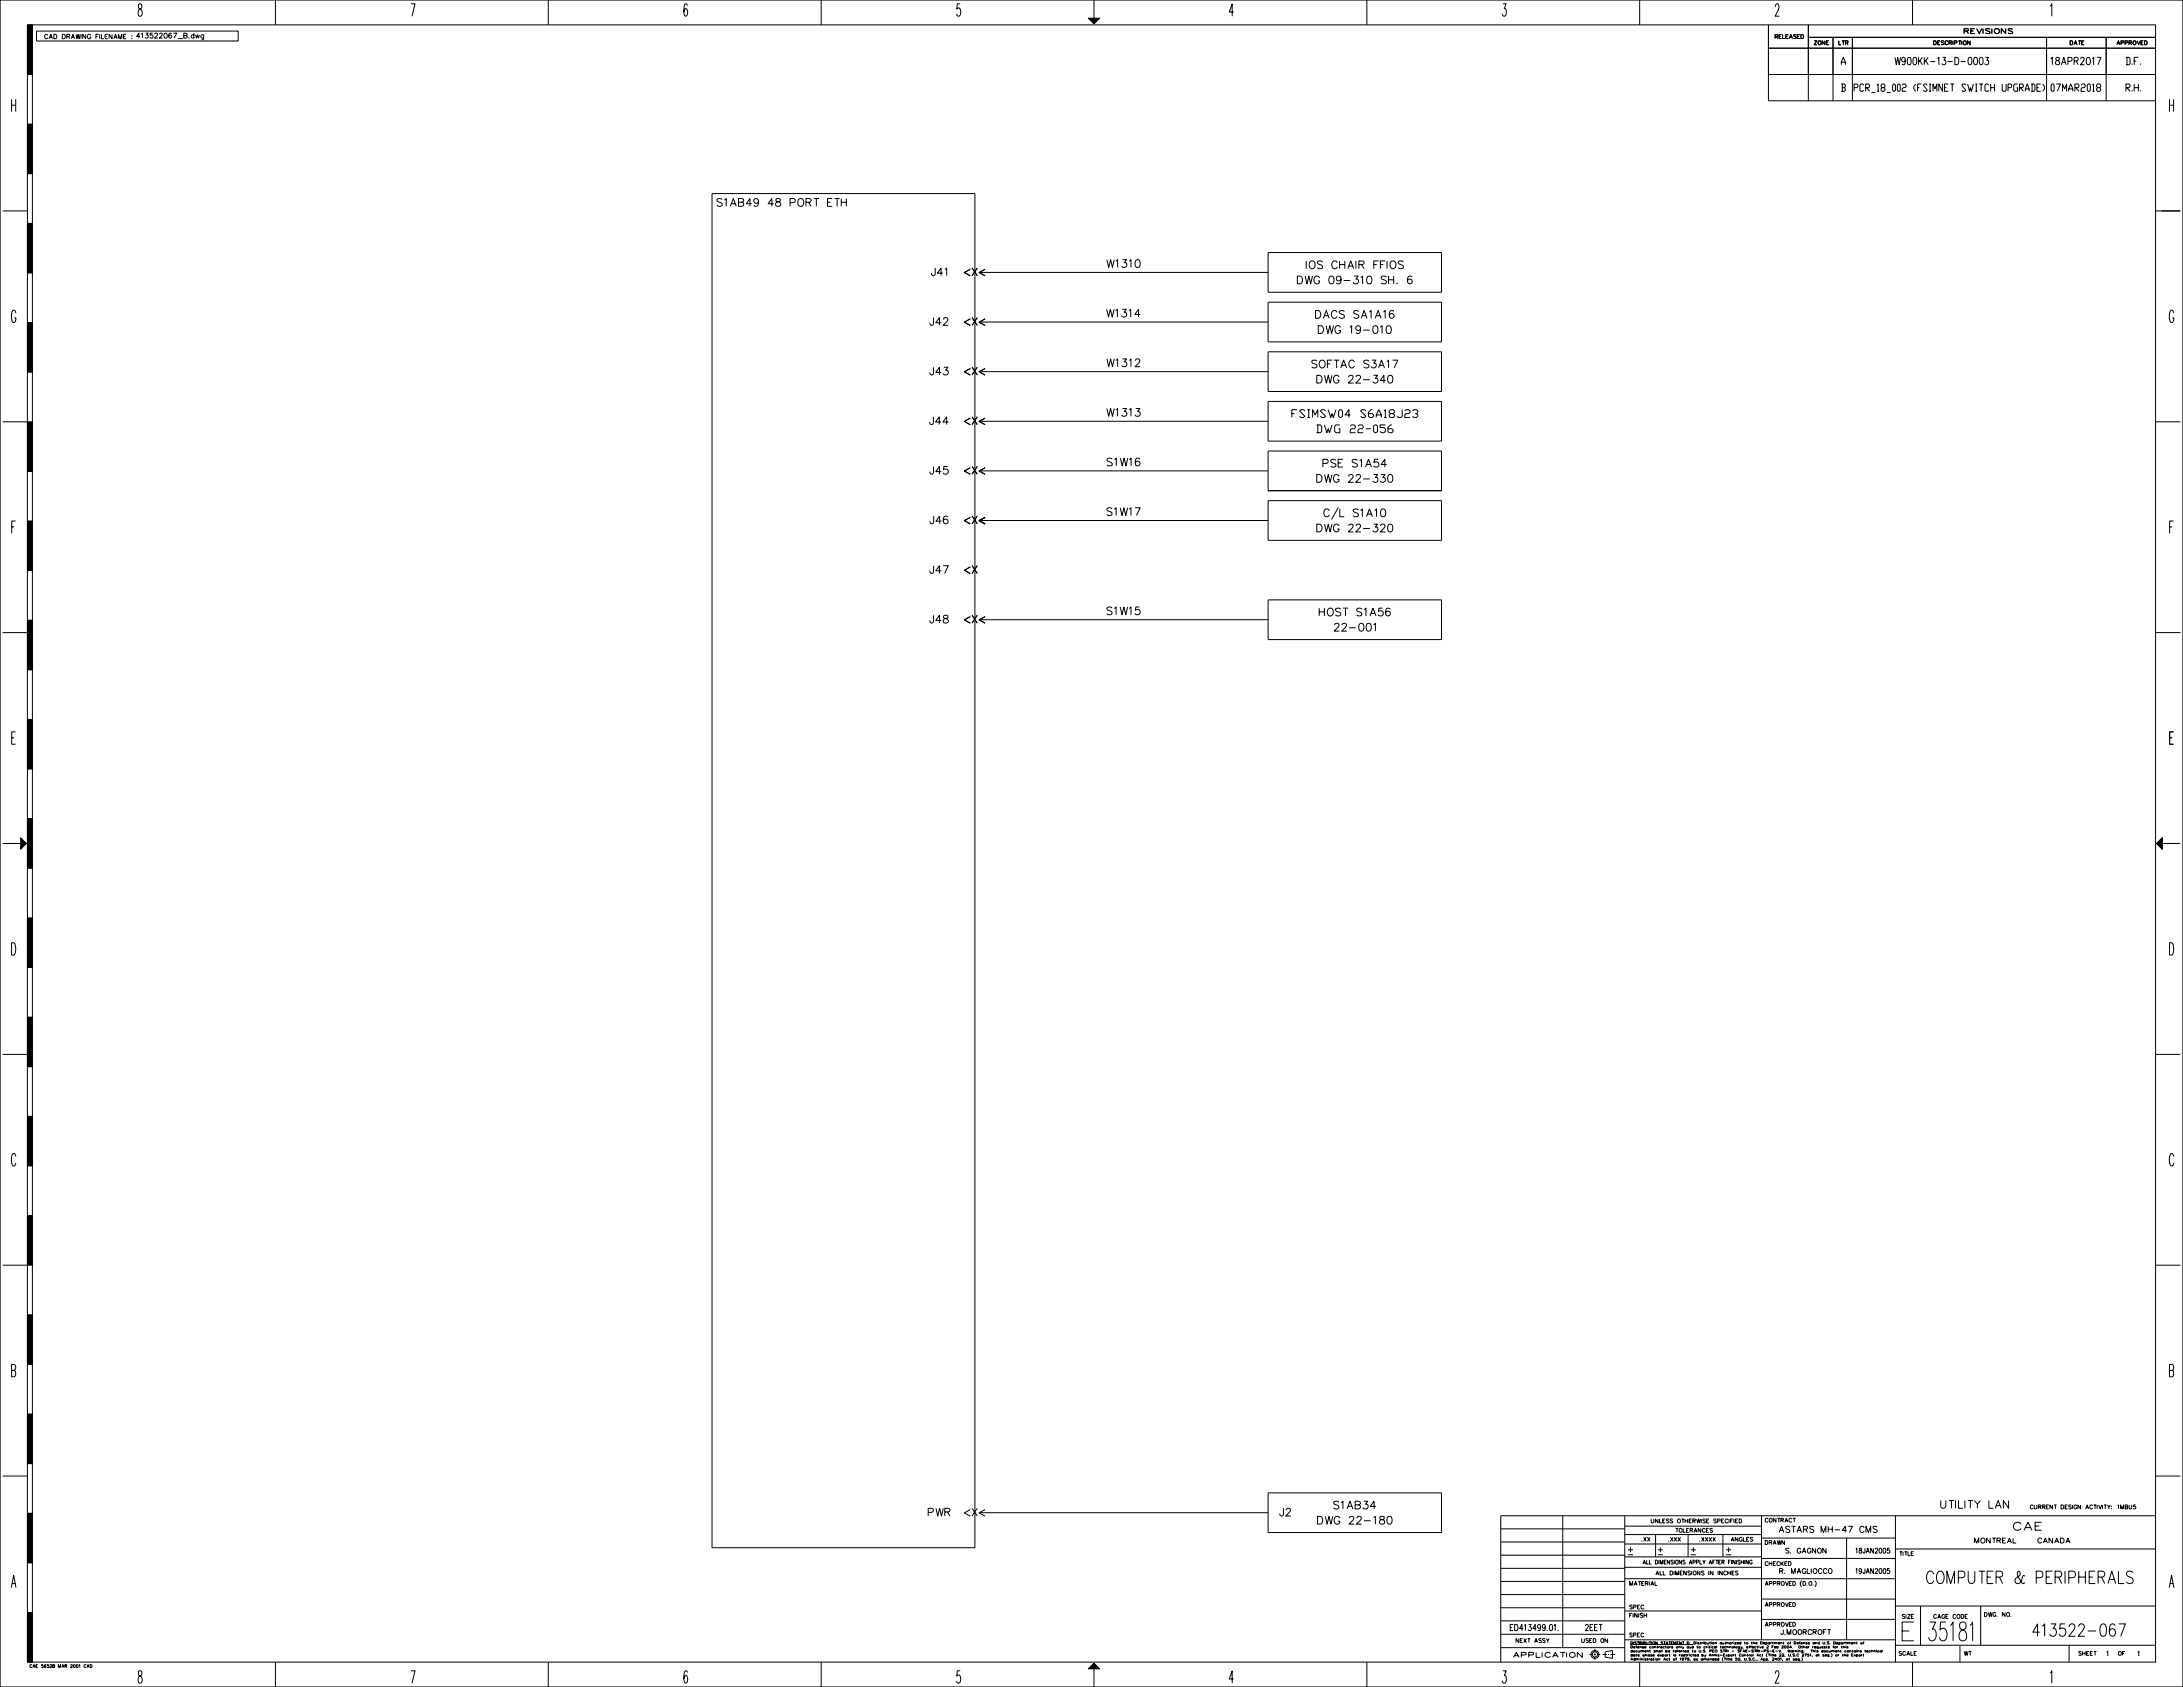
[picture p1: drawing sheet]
<svg xmlns="http://www.w3.org/2000/svg" width="1118mm" height="864mm" viewBox="0 0 1118 864" stroke-linecap="round" stroke-linejoin="round" font-family="sans-serif">
<defs><g id="words">
<g font-size="9.7">
<text x="974" y="840">E</text>
<text x="987" y="840">35181</text>
</g>
<g font-size="6.3">
<text x="71" y="8">8</text>
<text x="210" y="8">7</text>
<text x="350" y="8">6</text>
<text x="490" y="8">5</text>
<text x="629" y="8">4</text>
<text x="769" y="8">3</text>
<text x="909" y="8">2</text>
<text x="1050" y="8">1</text>
<text x="6" y="57">H</text>
<text x="1111" y="57">H</text>
<text x="6" y="165">G</text>
<text x="1111" y="165">G</text>
<text x="6" y="273">F</text>
<text x="1111" y="273">F</text>
<text x="6" y="381">E</text>
<text x="1111" y="381">E</text>
<text x="6" y="489">D</text>
<text x="1111" y="489">D</text>
<text x="6" y="597">C</text>
<text x="1111" y="597">C</text>
<text x="6" y="705">B</text>
<text x="1111" y="705">B</text>
<text x="6" y="813">A</text>
<text x="984" y="811">COMPUTER &amp; PERIPHERALS</text>
<text x="1111" y="813">A</text>
<text x="1036" y="838">413522-067</text>
<text x="71" y="862">8</text>
<text x="210" y="862">7</text>
<text x="350" y="862">6</text>
<text x="490" y="862">5</text>
<text x="629" y="862">4</text>
<text x="769" y="862">3</text>
<text x="909" y="862">2</text>
<text x="1050" y="862">1</text>
</g>
<text font-size="4.1" x="1031" y="783">CAE</text>
<g font-size="4">
<text x="367" y="106">S1AB49 48 PORT ETH</text>
<text x="567" y="137">W1310</text>
<text x="669" y="138">IOS CHAIR FFIOS</text>
<text x="477" y="141">J41</text>
<text x="494" y="141">&lt;X&lt;</text>
<text x="664" y="145">DWG 09-310 SH. 6</text>
<text x="476" y="167">J42</text>
<text x="494" y="167">&lt;X&lt;</text>
<text x="567" y="162">W1314</text>
<text x="673" y="163">DACS SA1A16</text>
<text x="675" y="171">DWG 19-010</text>
<text x="476" y="192">J43</text>
<text x="567" y="188">W1312</text>
<text x="672" y="188">SOFTAC S3A17</text>
<text x="494" y="192">&lt;X&lt;</text>
<text x="674" y="196">DWG 22-340</text>
<text x="567" y="213">W1313</text>
<text x="661" y="214">FSIMSW04 S6A18J23</text>
<text x="476" y="217">J44</text>
<text x="494" y="217">&lt;X&lt;</text>
<text x="674" y="222">DWG 22-056</text>
<text x="567" y="239">S1W16</text>
<text x="677" y="239">PSE S1A54</text>
<text x="476" y="243">J45</text>
<text x="494" y="243">&lt;X&lt;</text>
<text x="674" y="247">DWG 22-330</text>
<text x="567" y="264">S1W17</text>
<text x="476" y="268">J46</text>
<text x="494" y="268">&lt;X&lt;</text>
<text x="501" y="268">&lt;</text>
<text x="678" y="265">C/L S1A10</text>
<text x="674" y="272">DWG 22-320</text>
<text x="476" y="294">J47</text>
<text x="494" y="294">&lt;X</text>
<text x="567" y="315">S1W15</text>
<text x="675" y="315">HOST S1A56</text>
<text x="476" y="319">J48</text>
<text x="494" y="319">&lt;X&lt;</text>
<text x="501" y="319">&lt;</text>
<text x="683" y="323">22-001</text>
<text x="683" y="772">S1AB34</text>
<text x="994" y="772">UTILITY LAN</text>
<text x="475" y="776">PWR</text>
<text x="494" y="776">&lt;X&lt;</text>
<text x="655" y="776">J2</text>
<text x="675" y="780">DWG 22-180</text>
</g>
<g font-size="3.8">
<text x="943" y="33">A</text>
<text x="970" y="33">W900KK-13-D-0003</text>
<text x="1050" y="33">18APR2017</text>
<text x="1088" y="33">D.F.</text>
<text x="943" y="47">B</text>
<text x="1050" y="47">07MAR2018</text>
<text x="1088" y="47">R.H.</text>
</g>
<text font-size="3.7" x="949" y="47">PCR_18_002 (FSIMNET SWITCH UPGRADE)</text>
<g font-size="3.2">
<text x="911" y="784">ASTARS MH-47 CMS</text>
<text x="773" y="835">ED413499.01.</text>
<text x="812" y="835">2EET</text>
</g>
<g font-size="2.5">
<text x="1006" y="17">REVISIONS</text>
<text x="1011" y="790">MONTREAL</text>
<text x="1043" y="790">CANADA</text>
<text x="914" y="795">S. GAGNON</text>
<text x="950" y="795">18JAN2005</text>
<text x="911" y="806">R. MAGLIOCCO</text>
<text x="950" y="806">19JAN2005</text>
<text x="912" y="837">J.MOORCROFT</text>
<text x="775" y="848">APPLICATION</text>
<text x="1079" y="848">1</text>
<text x="1094" y="848">1</text>
</g>
<text font-size="2.3" x="23" y="20">CAD DRAWING FILENAME :413522067_B.dwg</text>
<g font-size="2">
<text x="909" y="20">RELEASED</text>
<text x="929" y="23">ZONE</text>
<text x="941" y="23">LTR</text>
<text x="990" y="23">DESCRIPTION</text>
<text x="1060" y="23">DATE</text>
<text x="1084" y="23">APPROVED</text>
<text x="1039" y="772">CURRENT DESIGN ACTIVITY: 1MBU5</text>
<text x="845" y="780">UNLESS OTHERWISE SPECIFIED</text>
<text x="904" y="779">CONTRACT</text>
<text x="858" y="784">TOLERANCES</text>
<text x="840" y="789">.XX</text>
<text x="854" y="789">.XXX</text>
<text x="870" y="789">.XXXX</text>
<text x="886" y="789">ANGLES</text>
<text x="904" y="791">DRAWN</text>
<text x="973" y="796">TITLE</text>
<text x="841" y="801">ALL DIMENSIONS APPLY AFTER FINISHING</text>
<text x="904" y="801">CHECKED</text>
<text x="848" y="806">ALL DIMENSIONS IN INCHES</text>
<text x="834" y="812">MATERIAL</text>
<text x="904" y="812">APPROVED (D.O.)</text>
<text x="834" y="828">FINISH</text>
<text x="834" y="824">SPEC</text>
<text x="904" y="822">APPROVED</text>
<text x="1016" y="827">DWG. NO.</text>
<text x="904" y="833">APPROVED</text>
<text x="974" y="828">SIZE</text>
<text x="990" y="828">CAGE CODE</text>
<text x="834" y="838">SPEC</text>
<text x="776" y="841">NEXT ASSY</text>
<text x="810" y="841">USED ON</text>
<text x="972" y="847">SCALE</text>
<text x="1006" y="847">WT</text>
<text x="1064" y="847">SHEET</text>
<text x="1084" y="847">OF</text>
</g>
<text font-size="1.5" x="15" y="854">CAE 5652B MAR 2001 CAD</text>
<g font-size="1.2">
<text x="835" y="842">DISTRIBUTION STATEMENT D. Distribution authorized to the Department of Defense and U.S. Department of</text>
<text x="835" y="844">Defense contractors only due to critical technology, effective 2 Feb 2004.</text>
<text x="835" y="846">document shall be referred to U.S. PEO STRI - SFAE-STRI-PS-E-V.</text>
<text x="915" y="846">Warning:</text>
<text x="921" y="844">Other requests for this</text>
<text x="927" y="846">This document contains technical</text>
<text x="835" y="850">Administration Act of 1979, as amended (Title 50, U.S.C., App. 2401, et seq.)</text>
<text x="835" y="848">data whose export is restricted by Arms-Export Control Act (Title 22, U.S.C 2751, et seq.) or the Export</text>
</g>
</g></defs>
<g fill="none" stroke="#000" stroke-width=".51">
<path d="M0 0h1118v864h-1118zM14 13h1090v838h-1090zM14 13h3v25h-3zM15 13v25M16 13v25M17 13v838M19 16h103v5h-103zM72 19h-2l1-2v3M72 17h1v3M75 17h1l-1 1a.8 .8 0 0 1 1 1 1 1 0 0 1-2 0M78 17h-1v1a.9 .9 0 0 1 1 0 .9 .9 0 0 1 0 1 .9 .9 0 0 1-1 0M79 18l1-1 1 1-2 2h2"/>
<path d="M82 18l1-1v1l-1 2h1M88 17a1.1 1.1 0 0 0-2 1 1.1 1.1 0 0 0 2 1 .8 .8 0 0 0-1-1 .8 .8 0 0 0-1 1M89 17h1l-1 3M94 18h2l-1 2h-1v-3h2l-1 1M99 18a.8 .8 0 0 0-1 0 .8 .8 0 0 0 0 1 .8 .8 0 0 0 1 0M99 17v3M141 0v13M281 0v13M420 0v13M557 9h6l-3 3zM560 0v9M700 0v13"/>
<path d="M839 0v13M905 13v39h199M926 19h178M926 13v39M938 19v33M948 19v33M979 0v13M1048 19v33M1078 19v33M905 25h199M905 38h199M14 64h3v25h-3z"/>
<path d="M15 64v25M16 64v25M365 99h134v693h-134zM1 108h13M14 114h3v26h-3zM15 114v26M16 114v26M1104 108h12M502 139h147M649 129h89v21h-89zM649 155h89v20h-89zM14 165h3v26h-3z"/>
<path d="M15 165v26M16 165v26M502 165h147M502 190h147M649 180h89v20h-89zM1 216h13M14 216h3v25h-3zM16 216v25M502 216h147M649 205h89v21h-89zM1104 216h12M649 231h89v20h-89z"/>
<path d="M502 241h147M649 256h89v21h-89zM685 260l-3 6M14 267h3v25h-3zM15 267v25M16 267v25M502 266h147M14 318h3v25h-3zM16 318v25M502 317h147M649 307h89v20h-89zM1 324h13"/>
<path d="M1104 324h12M14 368h3v26h-3zM16 368v26M14 419h3v25h-3zM15 419v25M16 419v25M1 432h10M11 429l3 3-3 3zM1107 429v6l-3-3zM1107 432h9M14 470h3v25h-3zM16 470v25"/>
<path d="M1 540h13M14 521h3v25h-3zM15 521v25M16 521v25M1104 540h12M14 571h3v26h-3zM16 571v26M14 622h3v26h-3zM15 622v26M16 622v26M1 648h13M1104 648h12"/>
<path d="M14 673h3v25h-3zM15 673v25M16 673v25M14 724h3v25h-3zM15 724v25M16 724v25M1 756h13M1104 756h12M14 775h3v25h-3zM15 775v25M16 775v25M502 774h147"/>
<path d="M649 764h89v21h-89zM800 776v67M832 776v75M902 776v63M970 776v75M1104 776h-336v75M768 789h64M768 796h64M768 783h64M832 781h70M832 786h70M832 790h70"/>
<path d="M832 797h70M833 796h3M833 793h3M835 792v3M848 786v11M849 793h2M849 796h2M850 792v3M864 786v11M866 796h2M866 793h2M867 792v3"/>
<path d="M882 786v11M884 796h2M884 793h2M885 792v3M902 798h68M902 787h68M945 787v52M970 793h134M768 803h64M768 810h64M768 816h64M832 802h70"/>
<path d="M832 808h138M902 819h68M922 809v2v1M929 809l1 2-1 1M14 825h3v26h-3zM15 825v26M16 825v26M768 823h64M768 830h64M768 837h64M832 825h70M832 839h138"/>
<path d="M902 829h68M970 822h134M983 822v20M1014 822v20M141 851v13M281 851v13M420 851v13M557 854l3-3 3 3zM560 854v10M700 851v13M768 843h64M814 847h1"/>
<path d="M816 847h1M817 844v2M817 846v1M817 848v2M818 847h1M820 847h3M822 846l4-1v4l-4-1zM823 847h1M824 847h3M835 842h32M839 851v13M882 849v1"/>
<path d="M905 846l-1 1 1 1M922 849h1l-1 1M937 846l1 1-1 1M970 842h134M979 851v13M1003 842v9M1059 842v9"/>
<circle cx="85" cy="18" r="1.2"/>
<circle cx="817" cy="847" r="1.4"/>
<circle cx="817" cy="847" r="2"/>
</g>
<g fill="#000">
<path d="M557 9h6l-3 3zM11 429l3 3-3 3zM1107 429v6l-3-3zM557 854l3-3 3 3z"/>
<path d="M14 13h3v25h-3z" fill-rule="evenodd"/>
<path d="M14 64h3v25h-3z" fill-rule="evenodd"/>
<path d="M14 114h3v26h-3z" fill-rule="evenodd"/>
<path d="M14 165h3v26h-3z" fill-rule="evenodd"/>
<path d="M14 216h3v25h-3z" fill-rule="evenodd"/>
<path d="M14 267h3v25h-3z" fill-rule="evenodd"/>
<path d="M14 318h3v25h-3z" fill-rule="evenodd"/>
<path d="M14 368h3v26h-3z" fill-rule="evenodd"/>
<path d="M14 419h3v25h-3z" fill-rule="evenodd"/>
<path d="M14 470h3v25h-3z" fill-rule="evenodd"/>
<path d="M14 521h3v25h-3z" fill-rule="evenodd"/>
<path d="M14 571h3v26h-3z" fill-rule="evenodd"/>
<path d="M14 622h3v26h-3z" fill-rule="evenodd"/>
<path d="M14 673h3v25h-3z" fill-rule="evenodd"/>
<path d="M14 724h3v25h-3z" fill-rule="evenodd"/>
<path d="M14 775h3v25h-3z" fill-rule="evenodd"/>
<path d="M14 825h3v26h-3z" fill-rule="evenodd"/>
</g>
<use href="#words"/>
</svg>
